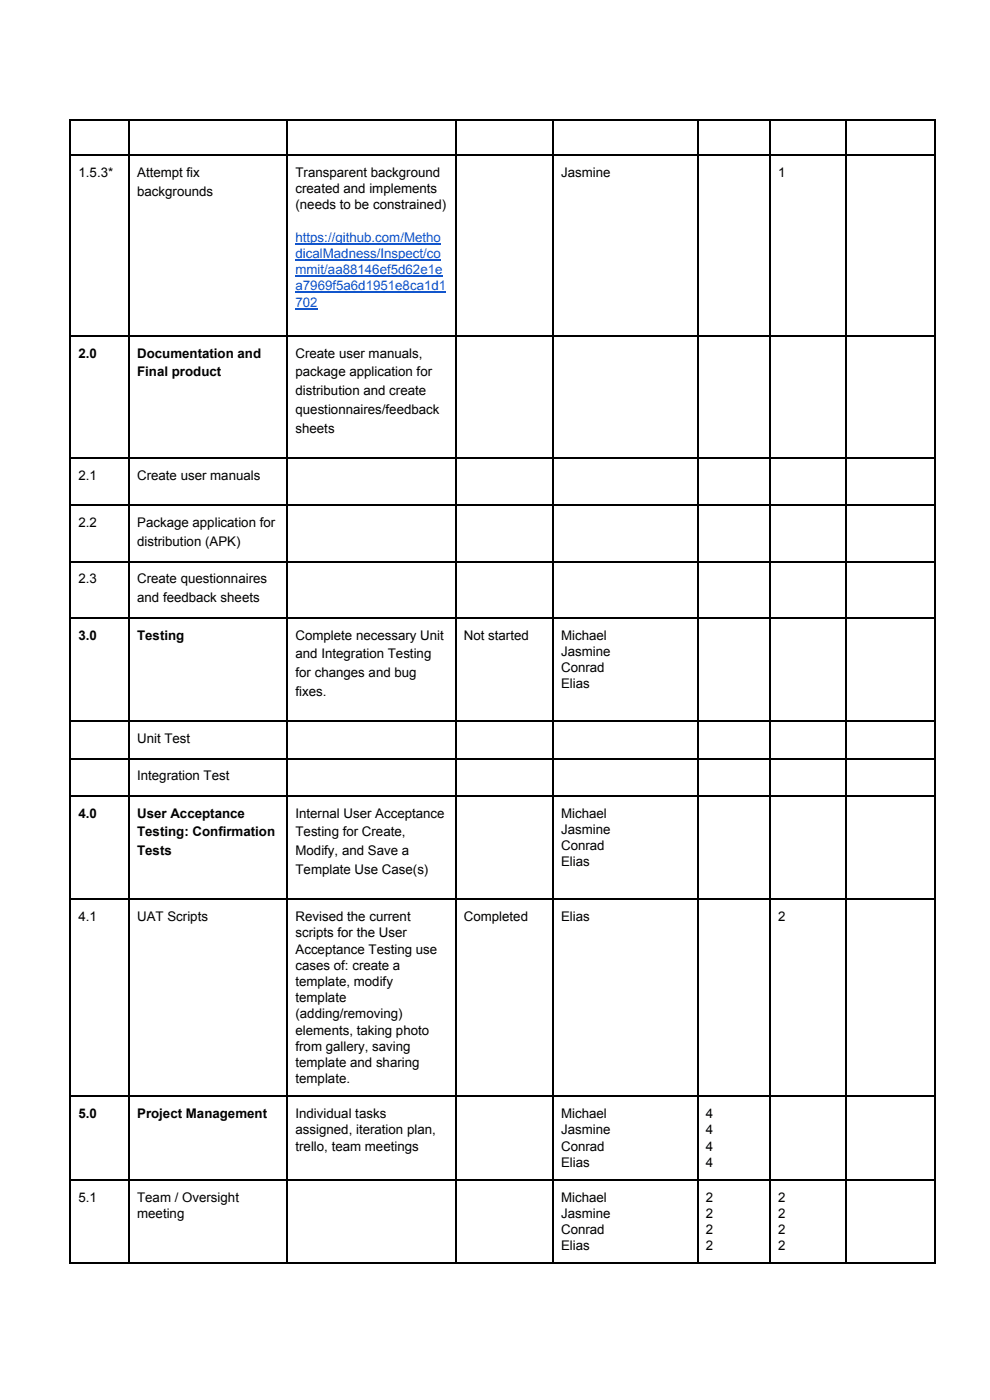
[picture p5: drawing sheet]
<svg xmlns="http://www.w3.org/2000/svg" width="210mm" height="297mm" viewBox="0 0 210 297" stroke-linecap="round" stroke-linejoin="round" font-family="sans-serif">
<defs><g id="words">
<g font-size="2.8">
<text x="16.7" y="37.6">1.5.3*</text>
<text x="29.1" y="37.6">Attempt fix</text>
<text x="29.1" y="41.6">backgrounds</text>
<text x="62.8" y="37.6">Transparent background</text>
<text x="62.8" y="41">created and implements</text>
<text x="119.2" y="37.6">Jasmine</text>
<text x="165.2" y="37.6">1</text>
<text x="62.8" y="44.5">(needs to be constrained)</text>
<text x="16.7" y="76">2.0</text>
<text x="29.1" y="76">Documentation and</text>
<text x="62.8" y="76">Create user manuals,</text>
<text x="29.1" y="80">Final product</text>
<text x="62.8" y="80">package application for</text>
<text x="62.8" y="83.9">distribution and create</text>
<text x="62.8" y="87.9">questionnaires/feedback</text>
<text x="62.8" y="91.9">sheets</text>
<text x="16.7" y="102">2.1</text>
<text x="29.1" y="102">Create user manuals</text>
<text x="16.7" y="112">2.2</text>
<text x="29.1" y="112">Package application for</text>
<text x="29.1" y="116">distribution (APK)</text>
<text x="16.7" y="123.9">2.3</text>
<text x="29.1" y="123.9">Create questionnaires</text>
<text x="29.1" y="127.9">and feedback sheets</text>
<text x="16.7" y="135.8">3.0</text>
<text x="29.1" y="135.8">Testing</text>
<text x="62.8" y="135.8">Complete necessary Unit</text>
<text x="98.5" y="135.8">Not started</text>
<text x="119.2" y="135.8">Michael</text>
<text x="62.8" y="139.8">and Integration Testing</text>
<text x="62.8" y="143.8">for changes and bug</text>
<text x="119.2" y="139.3">Jasmine</text>
<text x="119.2" y="142.7">Conrad</text>
<text x="62.8" y="147.8">fixes.</text>
<text x="119.2" y="146.2">Elias</text>
<text x="29.1" y="157.8">Unit Test</text>
<text x="29.1" y="165.8">Integration Test</text>
<text x="16.7" y="173.7">4.0</text>
<text x="29.1" y="173.7">User Acceptance</text>
<text x="62.8" y="173.7">Internal User Acceptance</text>
<text x="119.2" y="173.7">Michael</text>
<text x="29.1" y="177.7">Testing: Confirmation</text>
<text x="62.8" y="177.7">Testing for Create,</text>
<text x="119.2" y="177.2">Jasmine</text>
<text x="29.1" y="181.7">Tests</text>
<text x="62.8" y="181.7">Modify, and Save a</text>
<text x="62.8" y="185.6">Template Use Case(s)</text>
<text x="119.2" y="180.6">Conrad</text>
<text x="119.2" y="184">Elias</text>
<text x="16.7" y="195.7">4.1</text>
<text x="29.1" y="195.7">UAT Scripts</text>
<text x="62.8" y="195.7">Revised the current</text>
<text x="98.5" y="195.7">Completed</text>
<text x="119.2" y="195.7">Elias</text>
<text x="165.2" y="195.7">2</text>
<text x="62.8" y="199.1">scripts for the User</text>
<text x="62.8" y="202.6">Acceptance Testing use</text>
<text x="62.8" y="206">cases of: create a</text>
<text x="62.8" y="209.5">template, modify</text>
<text x="62.8" y="212.9">template</text>
<text x="62.8" y="216.3">(adding/removing)</text>
<text x="62.8" y="219.8">elements, taking photo</text>
<text x="62.8" y="223.2">from gallery, saving</text>
<text x="62.8" y="226.7">template and sharing</text>
<text x="62.8" y="230.1">template.</text>
<text x="16.7" y="237.5">5.0</text>
<text x="29.1" y="237.5">Project Management</text>
<text x="62.8" y="237.5">Individual tasks</text>
<text x="119.2" y="237.5">Michael</text>
<text x="149.9" y="237.5">4</text>
<text x="62.8" y="241">assigned, iteration plan,</text>
<text x="62.8" y="244.4">trello, team meetings</text>
<text x="119.2" y="241">Jasmine</text>
<text x="119.2" y="244.4">Conrad</text>
<text x="149.9" y="241">4</text>
<text x="149.9" y="244.4">4</text>
<text x="119.2" y="247.9">Elias</text>
<text x="149.9" y="247.9">4</text>
<text x="16.7" y="255.3">5.1</text>
<text x="29.1" y="255.3">Team / Oversight</text>
<text x="119.2" y="255.3">Michael</text>
<text x="149.9" y="255.3">2</text>
<text x="165.2" y="255.3">2</text>
<text x="29.1" y="258.7">meeting</text>
<text x="119.2" y="258.7">Jasmine</text>
<text x="119.2" y="262.2">Conrad</text>
<text x="149.9" y="258.7">2</text>
<text x="149.9" y="262.2">2</text>
<text x="165.2" y="258.7">2</text>
<text x="165.2" y="262.2">2</text>
<text x="119.2" y="265.6">Elias</text>
<text x="149.9" y="265.6">2</text>
<text x="165.2" y="265.6">2</text>
</g>
<g font-size="2.8" fill="#15c">
<text x="62.8" y="51.4">https://github.com/Metho</text>
<text x="62.8" y="54.8">dicalMadness/Inspect/co</text>
<text x="62.8" y="58.3">mmit/aa88146ef5d62e1e</text>
<text x="62.8" y="61.7">a7969f5a6d1951e8ca1d1</text>
<text x="62.8" y="65.1">702</text>
</g>
</g></defs>
<g fill="none" stroke="#000" stroke-width=".26">
<path d="M14.8 33h183.8M14.8 25.6h183.8M15 25.4v243.1M27.4 25.4v243.1M61 25.4v243.1M96.8 25.4v243.1M117.4 25.4v243.1M148.2 25.4v243.1M163.5 25.4v243.1M179.7 25.4v243.1M198.5 25.4v243.1M14.8 71.4h183.8"/>
<path d="M14.8 97.3h183.8M14.8 119.3h183.8M14.8 107.4h183.8M14.8 131.2h183.8M14.8 153.2h183.8M14.8 169.1h183.8M14.8 161.1h183.8M14.8 191.1h183.8M14.8 232.9h183.8M14.8 250.6h183.8M14.8 268.4h183.8"/>
</g>
<path d="M62.8 51.8h30.9M62.8 55.2h30.9M62.8 58.7h31.2M62.8 62.1h32M62.8 65.5h4.7" fill="none" stroke="#15c" stroke-width=".26"/>
<use href="#words"/>
</svg>
